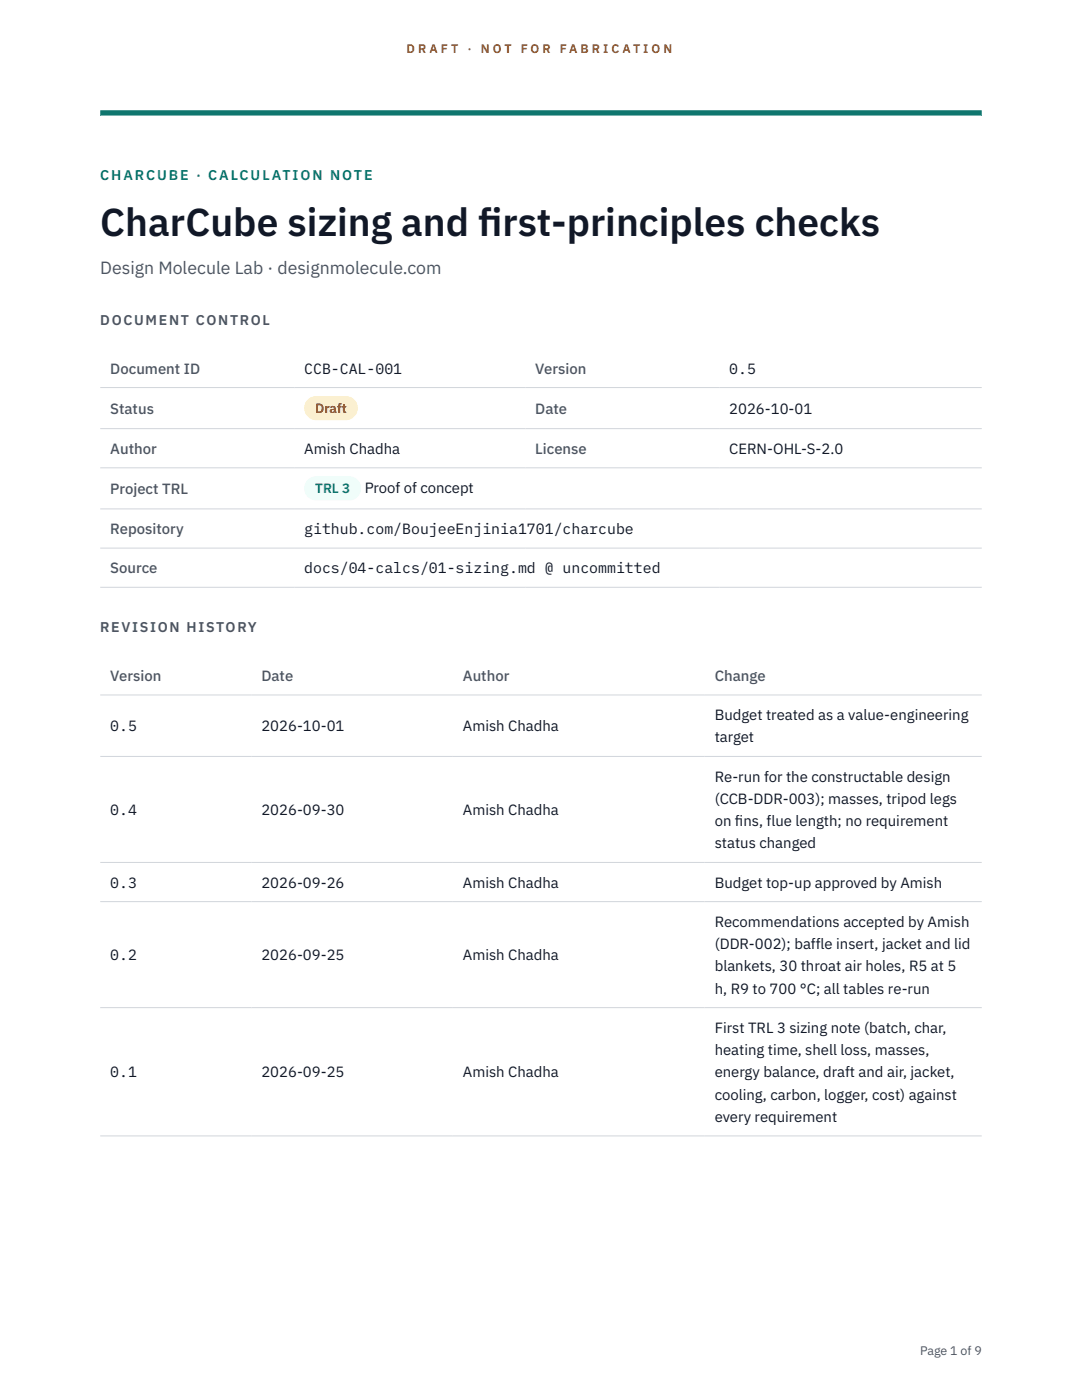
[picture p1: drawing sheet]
<svg xmlns="http://www.w3.org/2000/svg" width="216mm" height="279mm" viewBox="0 0 216 279" stroke-linecap="round" stroke-linejoin="round" font-family="sans-serif">
<defs><g id="words">
<g font-size="7.8" fill="#111827">
<text x="20" y="47.1">CharCube sizing and f</text>
<text x="95.4" y="47.1">irst-principles checks</text>
</g>
<text font-size="3.5" fill="#4b5563" x="20" y="54.6">Design Molecule Lab · designmolecule.com</text>
<g font-size="3" fill="#4b5563">
<text x="22" y="74.5">Document ID</text>
<text x="106.8" y="74.5">Version</text>
<text x="22" y="82.6">Status</text>
<text x="106.8" y="82.6">Date</text>
<text x="22" y="90.6">Author</text>
<text x="106.8" y="90.6">License</text>
<text x="22" y="98.6">Project TRL</text>
<text x="22" y="106.6">Repository</text>
<text x="22" y="114.4">Source</text>
<text x="22" y="135.9">Version</text>
<text x="52.2" y="135.9">Date</text>
<text x="92.4" y="135.9">Author</text>
<text x="142.6" y="135.9">Change</text>
</g>
<g font-size="3" fill="#111827">
<text x="60.7" y="74.5">CCB-CAL-001</text>
<text x="145.5" y="74.5">0.5</text>
<text x="145.5" y="82.6">2026-10-01</text>
<text x="60.7" y="90.6">Amish Chadha</text>
<text x="145.5" y="90.6">CERN-OHL-S-2.0</text>
<text x="72.8" y="98.5">Proof of concept</text>
<text x="60.7" y="106.6">github.com/BoujeeEnjinia1701/charcube</text>
<text x="60.7" y="114.4">docs/04-calcs/01-sizing.md @ uncommitted</text>
<text x="142.6" y="143.7">Budget treated as a value-engineering</text>
<text x="22" y="145.9">0.5</text>
<text x="52.2" y="145.9">2026-10-01</text>
<text x="92.4" y="145.9">Amish Chadha</text>
<text x="142.6" y="148.2">target</text>
<text x="142.6" y="156">Re-run for the constructable design</text>
<text x="142.6" y="160.4">(CCB-DDR-003); masses, tripod legs</text>
<text x="22" y="162.7">0.4</text>
<text x="52.2" y="162.7">2026-09-30</text>
<text x="92.4" y="162.7">Amish Chadha</text>
<text x="142.6" y="164.9">on f</text>
<text x="146.7" y="164.9">ins, flue length; no requirement</text>
<text x="142.6" y="169.3">status changed</text>
<text x="22" y="177.1">0.3</text>
<text x="52.2" y="177.1">2026-09-26</text>
<text x="92.4" y="177.1">Amish Chadha</text>
<text x="142.6" y="177.1">Budget top-up approved by Amish</text>
<text x="142.6" y="185">Recommendations accepted by Amish</text>
<text x="22" y="191.6">0.2</text>
<text x="52.2" y="191.6">2026-09-25</text>
<text x="92.4" y="191.6">Amish Chadha</text>
<text x="142.6" y="189.4">(DDR-002); baffle insert, jacket and lid</text>
<text x="142.6" y="193.9">blankets, 30 throat air holes, R5 at 5</text>
<text x="142.6" y="198.3">h, R9 to 700 °C; all tables re-run</text>
<text x="142.6" y="206.1">First TRL 3 sizing note (batch, char,</text>
<text x="22" y="215">0.1</text>
<text x="52.2" y="215">2026-09-25</text>
<text x="92.4" y="215">Amish Chadha</text>
<text x="142.6" y="210.6">heating time, shell loss, masses,</text>
<text x="142.6" y="215">energy balance, draft and air, jacket,</text>
<text x="142.6" y="219.5">cooling, carbon, logger, cost) against</text>
<text x="142.6" y="223.9">every requirement</text>
</g>
<text font-size="2.8" fill="#0f766e" x="20" y="36">CHARCUBE · CALCULATION NOTE</text>
<g font-size="2.8" fill="#4b5563">
<text x="20" y="64.8">DOCUMENT CONTROL</text>
<text x="20" y="126.2">REVISION HISTORY</text>
</g>
<text font-size="2.7" fill="#92400e" x="62.9" y="82.5">Draft</text>
<text font-size="2.7" fill="#0f766e" x="62.9" y="98.5">TRL 3</text>
<g font-size="2.5" fill="#b45309">
<text x="81.1" y="10.5">D R A F T</text>
<text x="93.3" y="10.5">·</text>
<text x="95.9" y="10.5">N O T</text>
<text x="103.9" y="10.5">F O R</text>
<text x="111.7" y="10.5">F A B R I C A T I O N</text>
</g>
<text font-size="2.5" fill="#4b5563" x="183.6" y="270.3">Page 1 of 9</text>
</g></defs>
<path d="M20 23.1h175.9zM20 22h175.9v1.1h-175.9z" fill-rule="evenodd" fill="#0f766e"/>
<path d="M20 77.3h175.9M20 85.5h175.9M20 93.4h175.9M20 101.6h175.9M20 109.4h175.9M20 117.2h175.9M20 138.7h175.9M20 151h175.9M20 172.1h175.9M20 179.9h175.9M20 201.1h175.9M20 226.7h175.9" fill="none" stroke="#d1d5db" stroke-width=".2"/>
<path d="M60.7 79h10.7v4.9h-10.7z" fill="#fef3c7"/>
<path d="M60.7 95.1h11.4v4.8h-11.4z" fill="#f0fdfa"/>
<use href="#words"/>
</svg>
